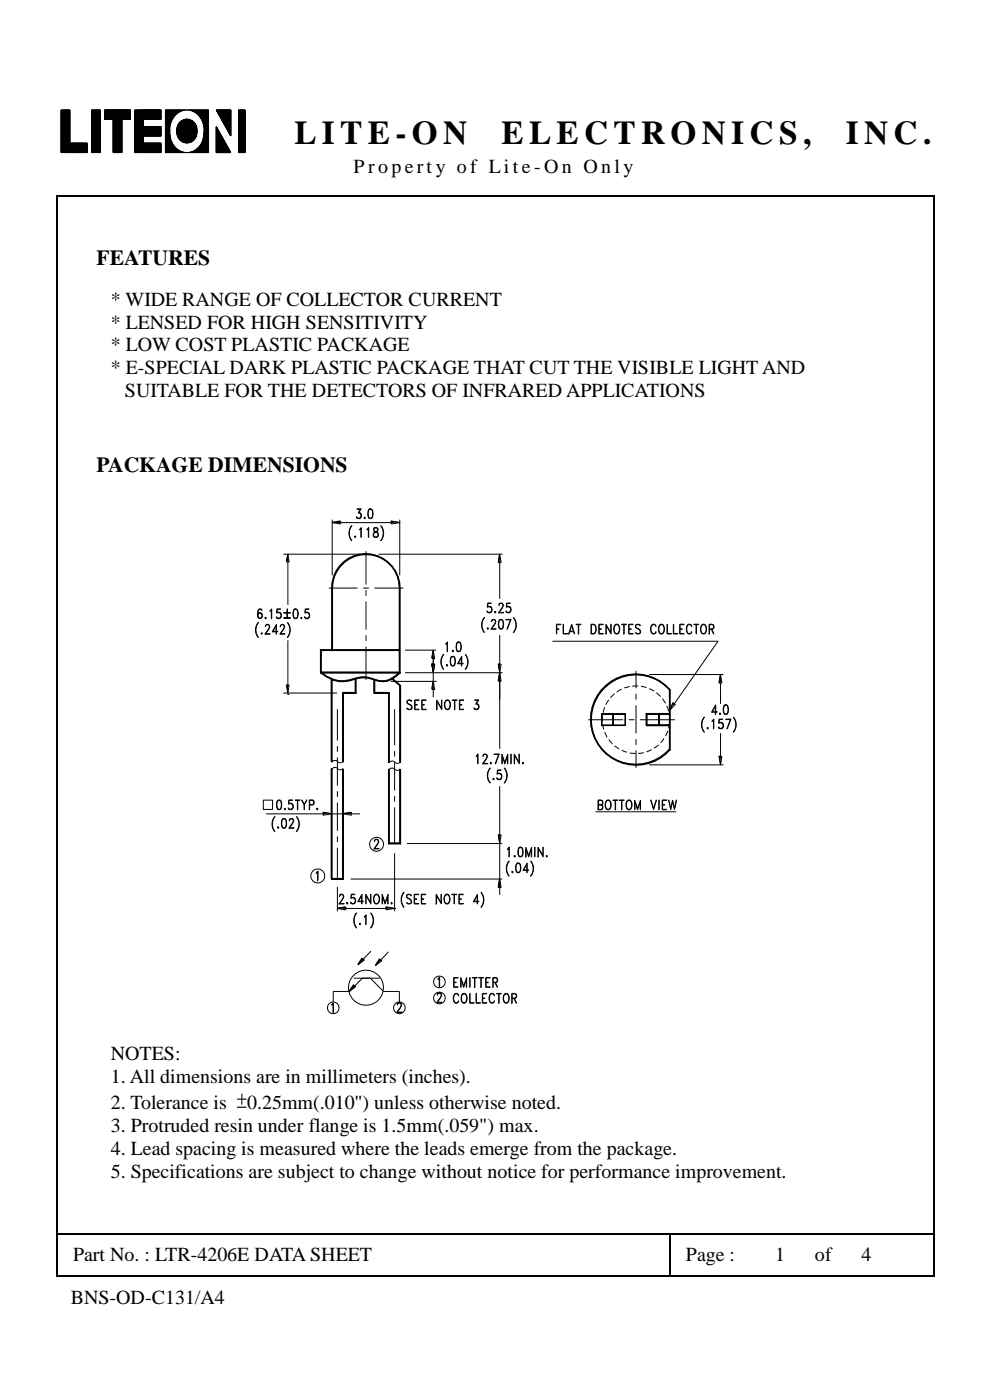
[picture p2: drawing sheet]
<svg xmlns="http://www.w3.org/2000/svg" width="210mm" height="297mm" viewBox="0 0 210 297" stroke-linecap="round" stroke-linejoin="round" font-family="sans-serif">
<defs><g id="words">
<g font-size="7.1">
<text x="62.4" y="30.6">LITE-ON</text>
<text x="106.4" y="30.6">ELECTRONICS,</text>
<text x="179.4" y="30.6">INC.</text>
</g>
<g font-size="4.6">
<text x="20.5" y="56.1">FEATURES</text>
<text x="20.5" y="100.2">PACKAGE DIMENSIONS</text>
</g>
<g font-size="4.2">
<text x="75" y="36.8">P ropert y of Li t e -On Onl y</text>
<text x="23.5" y="64.9">* WIDE RANGE OF COLLECTOR CURRENT</text>
<text x="23.5" y="69.7">* LENSED FOR HIGH SENSITIVITY</text>
<text x="23.5" y="74.6">* LOW COST PLASTIC PACKAGE</text>
<text x="23.5" y="79.4">* E-SPECIAL DARK PLASTIC PACKAGE THAT CUT THE VISIBLE LIGHT AND</text>
<text x="26.5" y="84.3">SUITABLE FOR THE DETECTORS OF INFRARED APPLICATIONS</text>
<text x="23.5" y="225">NOTES:</text>
<text x="23.5" y="229.9">1. All dimensions are in millimeters (inches).</text>
<text x="23.5" y="235.2">2. Tolerance is ±0.25mm(.010&quot;) unless otherwise noted.</text>
<text x="23.5" y="240.2">3. Protruded resin under flange is 1.5mm(.059&quot;) max.</text>
<text x="23.5" y="245.1">4. Lead spacing is measured where the leads emerge from the package.</text>
<text x="23.5" y="250">5. Specifications are subject to change without notice for performance improvement.</text>
<text x="15.5" y="267.5">Part No. : LTR-4206E DATA SHEET</text>
<text x="145.5" y="267.5">Page :</text>
<text x="164.4" y="267.5">1</text>
<text x="172.9" y="267.5">of</text>
<text x="182.8" y="267.5">4</text>
<text x="15" y="276.6">BNS-OD-C131/A4</text>
</g>
</g></defs>
<g fill="#fff" stroke="#fff" stroke-width=".21">
<path d="M12.5 23h40.2v10.2h-40.2z" fill-rule="evenodd"/>
<path d="M50.7 106.9h108.6v108.6h-108.6z" fill-rule="evenodd"/>
</g>
<g fill="none" stroke="#000" stroke-width=".21">
<path d="M13 23.3v9.1M13.1 23.3v9.1M13.2 23.3v9.1M13.3 23.3v9.1M13.4 23.3v9.1M13.5 23.3v9.1M13.6 23.3v9.1M13.7 23.3v9.1M13.8 23.3v9.1M13.9 23.3v9.1M14 23.3v9.1M14.1 23.3v9.1"/>
<path d="M14.2 23.3v9.1M14.3 23.3v9.1M14.4 23.3v9.1M14.5 23.3v9.1M14.6 23.3v9.1M14.7 23.3v9.1M14.7 30.4h3.8v2h-5.5v-9.1h1.8v9.1M14.7 30.4h3.8M14.7 30.5h3.8M14.7 30.6h3.8M14.7 30.7h3.8M14.7 30.8h3.8"/>
<path d="M14.7 30.9h3.8M14.7 31h3.8M14.7 31.1h3.8M14.7 31.2h3.8M14.7 31.3h3.8M14.7 31.4h3.8M14.7 31.5h3.8M14.7 31.6h3.8M14.7 31.7h3.8M14.7 31.8h3.8M14.7 31.9h3.8M14.7 32h3.8"/>
<path d="M14.7 32.1h3.8M14.7 32.2h3.8M14.7 32.3h3.8M19.4 23.3h1.9v9.1h-1.9zM19.5 23.3v9.1M19.6 23.3v9.1M19.7 23.3v9.1M19.8 23.3v9.1M19.9 23.3v9.1M20 23.3v9.1M20.1 23.3v9.1M20.2 23.3v9.1"/>
<path d="M20.3 23.3v9.1M20.4 23.3v9.1M20.5 23.3v9.1M20.6 23.3v9.1M20.7 23.3v9.1M20.8 23.3v9.1M20.9 23.3v9.1M21 23.3v9.1M21.1 23.3v9.1M21.2 23.3v9.1M22.2 23.3h5.5v2h-5.5zM22.2 23.4h5.5"/>
<path d="M22.2 23.5h5.5M22.2 23.6h5.5M22.2 23.7h5.5M22.2 23.8h5.5M22.2 23.9h5.5M22.2 24h5.5M22.2 24.1h5.5M22.2 24.2h5.5M22.2 24.3h5.5M22.2 24.4h5.5M22.2 24.5h5.5M22.2 24.6h5.5"/>
<path d="M22.2 24.7h5.5M22.2 24.8h5.5M22.2 24.9h5.5M22.2 25h5.5M22.2 25.1h5.5M22.2 25.2h5.5M22.2 25.3h5.5M24 25.1v7.3h1.9l-.1-7.3M24.1 25.1v7.3M24.2 25.1v7.3M24.3 25.1v7.3M24.4 25.1v7.3"/>
<path d="M24.5 25.1v7.3M24.6 25.1v7.3M24.7 25.1v7.3M24.8 25.1v7.3M24.9 25.1v7.3M25 25.1v7.3M25.1 25.1v7.3M25.2 25.1v7.3M25.3 25.1v7.3M25.4 25.1v7.3M25.5 25.1v7.3M25.6 25.1v7.3"/>
<path d="M25.7 25.1v7.3M25.8 25.1v7.3M28.6 23.3v9.1M28.7 23.3v9.1M28.8 23.3v9.1M28.9 23.3v9.1M29 23.3v9.1M29.1 23.3v9.1M29.2 23.3v9.1M29.3 23.3v9.1M29.4 23.3v9.1M29.5 23.3v9.1"/>
<path d="M29.6 23.3v9.1M29.7 23.3v9.1M29.8 23.3v9.1M29.9 23.3v9.1M30 23.3v9.1M30.1 23.3v9.1M30.2 23.3v9.1M30.3 23.3v9.1M30.3 25.3h3.9v-2h-5.6v9.1h5.6v-2h-3.9M30.3 30.4h3.9M30.3 30.5h3.9M30.3 30.6h3.9"/>
<path d="M30.3 30.7h3.9M30.3 30.8h3.9M30.3 30.9h3.9M30.3 31h3.9M30.3 31.1h3.9M30.3 31.2h3.9M30.3 31.3h3.9M30.3 31.4h3.9M30.3 31.5h3.9M30.3 31.6h3.9M30.3 31.7h3.9M30.3 31.8h3.9"/>
<path d="M30.3 31.9h3.9M30.3 32h3.9M30.3 32.1h3.9M30.3 32.2h3.9M30.3 32.3h3.9M30.3 23.4h3.9M30.3 23.5h3.9M30.3 23.6h3.9M30.3 23.7h3.9M30.3 23.8h3.9M30.3 23.9h3.9M30.3 24h3.9"/>
<path d="M30.3 24.1h3.9M30.3 24.2h3.9M30.3 24.3h3.9M30.3 24.4h3.9M30.3 24.5h3.9M30.3 24.6h3.9M30.3 24.7h3.9M30.3 24.8h3.9M30.3 24.9h3.9M30.3 25h3.9M30.3 25.1h3.9M30.3 25.2h3.9"/>
<path d="M30.3 25.3h3.9M30.3 26.8h3.9v2.1l-3.9-.1M30.3 26.9h3.9M30.3 27h3.9M30.3 27.1h3.9M30.3 27.2h3.9M30.3 27.3h3.9M30.3 27.4h3.9M30.3 27.5h3.9M30.3 27.6h3.9M30.3 27.7h3.9M30.3 27.8h3.9"/>
<path d="M30.3 27.9h3.9M30.3 28h3.9M30.3 28.1h3.9M30.3 28.2h3.9M30.3 28.3h3.9M30.3 28.4h3.9M30.3 28.5h3.9M30.3 28.6h3.9M30.3 28.7h3.9M30.3 28.8h3.9M30.4 23.3v9.1M35.1 23.4l9.1-.1v9.1h-9.1z"/>
<path d="M35.1 30.3h1.4l-1.4 .1M35.1 30.4h1.5M35.1 30.5h1.5M35.1 30.5l1.6 .1M35.1 30.6h1.6M35.1 30.6l1.6 .1M35.1 30.7h1.7M35.1 30.7l1.7 .1M35.1 30.8h1.7M35.1 30.9h1.7M35.1 30.9h1.8M35.1 30.9l1.8 .1"/>
<path d="M35.1 31h1.9M35.1 31.1h2M35.1 31.2h2M35.1 31.2h2.1M35.1 31.3h2.1M35.1 31.3h2.2M35.1 31.4h2.2M35.1 31.4l2.3 .1M35.1 31.5h2.3M35.1 31.5l2.4 .1M35.1 31.6h2.5M35.1 31.7h2.5"/>
<path d="M35.1 31.7h2.6M35.1 31.8h2.7M35.1 31.8h2.8M35.1 31.9h2.9M35.1 31.9l2.9 .1M35.1 32h3.1M35.1 32.1h3.2M35.1 32.1l3.4 .1M35.1 32.2h3.5M35.1 32.2l3.7 .1M35.1 32.3h3.9M35.1 32.3h4"/>
<path d="M35.1 23.4h4M35.1 23.5h3.4M35.1 23.7h3M35.1 23.9h2.8M35.1 24h2.6M35.1 24.2h2.3M35.1 24.4h2.2M35.1 24.6h1.9M35.1 24.8h1.8M35.1 24.9h1.7M35.1 25.1h1.6M35.1 25.3h1.5"/>
<path d="M35.1 25.3h1.4M35.1 26.8h1M35.1 26.9h1M35.1 27h.9M35.1 27.1h.9M35.1 27.2h.9M35.1 27.2h.9v.2h-.9M35.1 27.3h.9M35.1 27.4h.9M35.1 27.5h.9M35.1 27.6h.9M35.1 27.7h.9"/>
<path d="M35.1 27.8h.9M35.1 27.8h.9l-.9 .1M35.1 28h.9M35.1 28l.9 .1M35.1 28.1h.9l-.9 .1M35.1 28.1h.9M35.1 28.3h.9M35.1 28.4h1M35.1 28.4h1l-1 .1M35.1 28.5h1M35.1 28.6h1M35.1 28.6h1v.2l-1-.1"/>
<path d="M35.1 28.7h1M35.1 28.8h1M35.1 28.9h1v.2M35.1 28.9l1 .1M35.1 29h1M35.1 29.1h1.1M35.1 29.2h1.1M35.1 29.3h1.1M35.1 29.4h1.1h-1.1M35.1 29.5h1.1M35.1 29.5l1.1 .1h-1.1M35.1 30h1.3"/>
<path d="M35.1 29.7h1.2h-1.2M35.1 30.1l1.4 .1h-1.4M35.1 30l1.3 .1M35.1 30.2h1.4M35.1 30.3h1.4M35.1 29.8h1.2M35.1 26.7h1h-1M35.1 26.6h1M35.1 26.5h1M35.1 26.3h1.1l-1.1 .1M35.1 26.2h1.1M35.1 26l1.1 .1h-1.1"/>
<path d="M35.1 26h1.2M35.1 25.4h1.4M35.1 25.5h1.4M35.1 25.6h1.3M35.1 29.6l1.2 .1M35.1 29.9h1.2M35.1 25.9h1.2M35.1 25.8h1.2M35.1 25.7h1.3M36 27.5v.8M36 27.5v.2h-.9M36 28h.1"/>
<path d="M36 27v.5M36 28.3l.1 .8M36 27v.1h-.9M36 28.3h.1M36.1 26.9l-1 .1M36.1 26.8h.1M36.1 26.8h-1M36.1 29.1l.2 .7M36.1 26.5h-1M36.1 26.5h.1M36.2 29.1h.1M36.2 26.3l-1.1 .1"/>
<path d="M36.2 29.3h.1M36.2 26.2l-1.1 .1M36.2 26.2h.1M36.3 29.8l.3 .7M36.3 25.9l-.3 1.1M36.3 25.9l-1.2 .1M36.4 25.8h-1.3M36.4 25.7h-1.3M36.5 25.6h-1.4M36.5 25.4l-1.4 .1M36.5 25.3v.1M36.6 25.3h-1.5"/>
<path d="M36.6 30.5h.1M36.6 30.5l.5 .6M36.6 25.2l-.3 .7M36.6 25.2h-1.5M36.7 30.6h.1M36.7 25l-1.6 .1M36.8 25h-1.7M36.8 24.9h-1.7M36.9 24.8h-1.8M37 24.7h-1.9M37.1 31.1l.3 .4M37.1 24.6h-2"/>
<path d="M37.1 24.5h-2M37.2 24.4l-2.1 .1M37.3 24.4h-2.2M37.4 24.3h-2.3M37.4 24.2l-2.3 .1M37.4 31.5l.9 .6 .9 .3 1.4-.2M37.4 24.2l-.8 1M37.5 27.4h2M37.5 27.5h2M37.5 27.6h2.2M37.5 27.7h4.3M37.5 27.8h4.3"/>
<path d="M37.5 27.9h4.3M37.5 28h2h-.1M37.5 28.1h2M37.5 28.2h.1M37.5 24.1l-2.4 .1M37.5 27.4h1.9M37.5 28.3h1.9M37.5 28.4h1.8v1.9M37.5 28.2v.2h1.7M37.5 27.1h1.7M37.5 27.1l1.7 .1M37.5 27.2v.4h4.3"/>
<path d="M37.5 28.4v-.5h4.3v.5M37.5 28.5h1.7v1.8M37.5 28.5h1.6v1.8M37.5 28.4l.1 .2h1.5v1.6h-.2M37.5 28.4l.2 .5M37.5 27.1h.1M37.5 27.2l1.9 .4M37.5 27.2l2.2 .4M37.6 27h1.5M37.6 27h.1M37.6 27.1h-.1M37.6 26.9h1.4"/>
<path d="M37.6 26.9l1.4 .1M37.6 28.6v.1M37.6 28.7h.1M37.6 28.8l1.3-.1v1.5M37.6 28.7v.1M37.6 24.1h-2.5M37.6 26.8h.1M37.6 26.8h1.3M37.7 28.9l.2 .4M37.7 26.7h.1M37.7 26.7h1.1M37.7 26.7l2 .9"/>
<path d="M37.7 26.7l-.2 .5M37.7 28.9v.1M37.7 24h-2.6M37.7 29.1h.9M37.7 29.1h.1M37.7 26.8l.8 .3M37.8 26.5h.1M37.8 23.9l-.4 .3M37.8 23.9h-2.7M37.9 29.3h.1M37.9 29.3h.5v.6M37.9 29.3l.2 .3"/>
<path d="M37.9 26.3h.1M37.9 26.3h.5M37.9 26.3l1.8 1.3M37.9 26.3l-.2 .4M37.9 29.3v.1M37.9 29.4h.5M37.9 29.4h.4M37.9 26.4h.1M38 29.2h-.1M38 29.4v.1M38 26.2h.3M38 26.4l.3 .2"/>
<path d="M38 23.8h-2.9M38 29.5h.3v.3M38 29.5h.1M38 26.4h.1M38 29.5l.2 .1M38 26.1h.2M38 26.1h.1M38.1 26.5h.1M38.1 23.8h-3M38.1 29.1h.1M38.1 29.6l.4 .3M38.1 26l1.6 1.6"/>
<path d="M38.1 26l-.2 .3M38.1 28.7h.1M38.1 26.5l.2 .1M38.2 25.9v.1M38.2 26l1 1.1M38.2 26h-.2M38.2 25.9v.2M38.2 26v.1M38.2 29.6h.1M38.2 29.6v.1M38.2 29v.1M38.2 29.5h-.2"/>
<path d="M38.2 29.5v.2M38.2 28.6h.1M38.2 29.8h.1M38.2 25.9v.2l-.3 .2M38.2 29.5v.3M38.2 25.9h.1M38.3 23.7l-.5 .2M38.3 23.7h-3.2M38.3 26.1v.1M38.3 29l-.4 .3M38.3 25.8v.4M38.3 25.8h.1"/>
<path d="M38.3 26.6l.2 .2M38.3 28.6l-.6 .3M38.3 29.8l.1 .1M38.3 26.7h.1M38.4 28.6h-.1M38.4 29.4h-.1M38.4 25.8v.4h-.5M38.4 29.4v.5M38.4 29.9h.1M38.4 25.7v.6M38.4 25.7v.1M38.4 26.7l.1 .1"/>
<path d="M38.5 23.6h-3.4M38.5 29.3h-.6M38.5 25.7v.7h-.7h.7M38.5 29.3v.6M38.5 29.9l.3 .3M38.5 25.7l.3 .5M38.5 25.7l1.2 1.9M38.5 25.7l-.4 .3M38.5 29.3h.1M38.5 27.1h.1M38.5 26.8l.1 .1M38.5 26.4v-.8l.1 .9h-.8"/>
<path d="M38.5 29.8v.1M38.5 27.1l.9 .4M38.5 29.2h.1M38.5 26.8h.1M38.6 28.8h-.1M38.6 29.1h-.8l.7 .1 .1 .8M38.6 29.2v.8M38.6 29.2h-.1M38.6 30v.1M38.6 29.1v.9M38.6 28.4l-.2 .2M38.6 28.7h.1"/>
<path d="M38.6 29.1h.1M38.6 29.6l-.1 .3M38.6 26.9h.1M38.7 25.6l-.1 .9h-.9M38.7 30.1h.1M38.7 26l.1 .2M38.7 28.4h-.1M38.7 28.7l-.5 .3M38.7 29.6h.1M38.7 29v1.1M38.7 26.9l.1 .1M38.7 23.5l1-.2 .9 .2"/>
<path d="M38.7 23.5l-.4 .2M38.7 26.9l.6 .5M38.7 23.5h-3.6M38.7 25.5v1.1h-1M38.8 28.6l-.1 .1M38.8 28.9l-1.1 .1M38.8 25.5l-.1 1.1-1 .1h1.1M38.8 27.2h.1M38.8 28.6h.1M38.8 28.9v1.2l-.1-1.1h-1h1M38.8 26.7h.1M38.8 28.9h-1.1"/>
<path d="M38.8 28.4h.1M38.8 28.9h.1M38.8 25.5v1.2M38.8 30.2h.1M38.8 29.4h.1M38.8 26.2l.3 .4M38.8 28.9v1.3M38.8 30.2l.4 .1M38.8 26.3h.1M38.8 27l.1 .1M38.8 25.5h.1M38.8 25.5l.9 2.1"/>
<path d="M38.8 25.5l-.3 .2M38.8 29.3h.1M38.9 28.8h-1.3M38.9 25.6l.7 1.8M38.9 26.3v.1M38.9 25.4v1.4M38.9 28.8v1.4M38.9 29.2v.1M38.9 30.2h.1M38.9 25.4v.1M38.9 28.3h.1M38.9 25.4v1.5"/>
<path d="M38.9 29.2l-.4 .6M38.9 25.4h.1M38.9 23.4l-3.8 .1M38.9 26.9l-1.3-.1v.1M38.9 29.2h.1M39 28.5l-.2 .1M39 28.7v1.5M39 25.4v1.5M39 25.4h.1M39 26.9h.1M39 28.5h.1M39 29.1h.1"/>
<path d="M39 28.7h-1.4M39 26.6l.2 .3M39 28.4v.1M39 25.4l.1 1.6M39.1 28.4h-.1M39.1 25.4h.1M39.1 28.9l-.1 .1M39.1 30.3h.1M39.1 28.6h-1.5M39.1 28.6h.1M39.1 28.6v1.7M39.1 27.2h.1"/>
<path d="M39.1 26.7l.1 .1M39.1 25.4v1.7l-1.5-.1M39.1 28.4h.1M39.1 25.4v1.7M39.2 28.3l-.1 .1M39.2 30.3h.1M39.2 27.3h.1M39.2 25.3l-.1 .1M39.2 28.3h.1M39.2 28.7v.1M39.2 26.9l.1 .2M39.2 27.1v.1"/>
<path d="M39.2 25.3v1.9M39.2 30.3h.5M39.2 25.3l.5 2.3M39.2 25.3l-.4 .2M39.2 27.2h.1M39.2 28.4h.1M39.2 28.7h.1M39.2 27.2l.3 .2M39.2 27.3l.2 .1M39.2 25.4l.4 2M39.3 27.2h-1.8v.9M39.3 27l.2 .4"/>
<path d="M39.3 25.3v2l-1.8-.1M39.3 28l-1.6 .4M39.3 28.6h.1M39.3 25.3l.1 2h-1.9M39.3 28.3h-1.8M39.3 28.2h.1M39.3 27.4l.1 .1M39.4 28.5h-.1M39.4 27.1v.1M39.4 28.3v2M39.4 25.3h-.2l.1 1.9M39.4 28.1l-.2 .2"/>
<path d="M39.4 28.2v.1M39.4 25.3v2.1M39.4 27.2h.1M39.4 27.4h.1M39.4 28.2h-1.9M39.4 28.2h.1M39.4 28.2v2.1M39.4 25.3l.1 2.1M39.4 27.3l.1 .1M39.4 25.3h.1M39.5 25.3h.1l.1 2.3M39.5 27.5h-2"/>
<path d="M39.5 28.1h-2M39.5 28.1l-2 .1M39.5 28l-.8 .4M39.5 28.1h-.1M39.5 28.2v2.1M39.5 28.1l-.1 .1M39.5 25.3v2.2M39.5 27.5h.1M39.5 28.2l-.6 1M39.5 28.1v2.2M39.5 25.3l.1 2.2M39.5 28.1l.1 2.2"/>
<path d="M39.6 28.2l-.8 1.9M39.6 28.4l-.4 1.9M39.6 28.2v-.1v2.2M39.7 28h2.1M39.7 25.3v5M39.7 28l-2 .9M39.7 28l-2.2 .4M39.7 28l-1.6 1.6M39.7 28l-1.8 1.3M39.7 28l-1.2 1.9M39.7 28l-.9 2.2M39.7 28l-.5 2.3"/>
<path d="M39.7 28l.4 2.3M39.7 28v.1M39.7 28l.8 2.2M39.7 28l1.1 1.9M39.7 28l1.5 1.6M39.7 28l1.7 1.3M39.7 28l2 .9M39.7 28l2.1 .4M39.7 25.3h.1M39.7 25.3h.4M39.7 25.3h-.5M39.7 27.1v.1"/>
<path d="M39.8 28.6l-.1-.4 .7 1.9M39.8 28.1v2.2M39.8 28.2h.1M39.8 25.3v2.2h2M39.8 28.8l.3 1.5M39.8 28.1h.1M39.8 25.3h-.1v2.2M39.8 28h2M39.8 25.3v2.1h2M39.8 25.3h.1M39.9 27.5h1.9M39.9 28.2h1.9"/>
<path d="M39.9 27.3l-.1 .1M39.9 28.2v2.1M39.9 28.1l.3 .3M39.9 28.1l1 .5M39.9 25.3h.1M39.9 27.6h-.1h2M39.9 28.4l.2 .4M39.9 28.2l.2 .3M39.9 28.1v.1M39.9 28l1.9 .4M39.9 27.3h1.9M39.9 25.3v2.1h1.9"/>
<path d="M39.9 27.2h.1M39.9 28.4l-.2-.3v2.2M39.9 27.4h.1M40 28.3h1.8M40 25.3l-.1 2M40 28.5h.1M40 27.1l-.1 .1M40 27.3h1.8M40 28.3v2M40 28.4h1.8M40 25.3v2M40 25.7l-.2 1.2"/>
<path d="M40 27.2h1.8M40 27.2h.1M40 27v.1M40 28.4v1.9h-.7v-1.9M40 27l-.1 .3M40 25.3v1.9M40 28.6l.1 .1M40 25.5v.1M40.1 27.2h1.7M40.1 30.3h-.4M40.1 25.3l-.4 2.3M40.1 25.3l.4 .2"/>
<path d="M40.1 28.5h1.6M40.1 30.3h.1M40.1 28.5v1.8M40.1 28.3l.1 .1M40.1 27.1h1.6M40.1 26.9h.1M40.1 28.5h.1M40.1 27.5h-.1M40.1 27.3l-.3 .2M40.1 25.4v1.7M40.1 28.8h.1M40.2 32.3h4"/>
<path d="M40.2 25.4v1.6h1.5v.1M40.2 27.1h1.5M40.2 27.2l-.2 .2M40.2 25.4l-.1 1.7M40.2 30.3h-.1M40.2 28.5l.1 .2v1.5M40.2 28.8v.1M40.2 26.8h-.1M40.2 30.3h.1M40.2 23.4h4M40.2 25.4h.1M40.2 28.9l.1 .1"/>
<path d="M40.2 28.4l.6 .4M40.3 27h1.4M40.3 25.4l-.1 1.6M40.3 29v.1M40.3 27.3l-.1 .1M40.3 25.4h.1M40.3 28.7h1.4v.1h-1.3M40.3 29l.2 .3M40.3 28.4v.1M40.3 26.6l-.1 .1M40.3 32.3h3.9M40.3 25.4v1.5h1.4"/>
<path d="M40.3 23.4h3.9M40.3 26.9h1.4M40.3 28.5h.1M40.4 25.4l-.1 1.5M40.4 27.1h-.1M40.4 26.5h-.1M40.4 25.4v1.4M40.4 28.8h.1M40.4 25.4v.1M40.4 27.1l-.2 .1M40.4 30.2h.1M40.4 26.8h1.3"/>
<path d="M40.4 26.4h.1M40.5 25.5l-.7 1.8M40.5 30.1v.1M40.5 29.3h.1M40.5 26.7h.1M40.5 30.2l-.4 .1M40.5 29.3v.2M40.5 25.5v1.2M40.5 27h-.1M40.5 25.5l.3 .2M40.5 25.5l-.8 2.1M40.5 28.9v1.2"/>
<path d="M40.5 28.6h.1M40.5 28.9h1.1M40.5 26.2h.1M40.5 25.5v1.1l1.1 .1h-1.1zM40.5 32.3h3.7M40.5 29.5l.3 .3M40.5 29v1.1h.2M40.5 27h.1M40.6 23.5l.4 .2M40.6 23.5h3.6M40.6 26.9l-.2 .2M40.6 26.1l-.1 .1"/>
<path d="M40.6 29.5h.1M40.6 26.1l-.6 .9M40.6 26.6h1M40.6 29.6h.1M40.6 28.7h.1M40.6 25.6v1M40.6 26.5l1 .1M40.6 26.9h.1M40.6 26h.1M40.7 29.1h.8M40.7 29.1l.3 .4h.3M40.7 29.1v1"/>
<path d="M40.7 28.7l.1 .2M40.7 25.6v.9h.8M40.7 25.9l-.1 .2M40.7 29.7v.1M40.7 32.2h3.5M40.7 26.4h.8v.1M40.7 25.9v.1M40.8 23.5h3.4M40.8 29.2l-.1 .8M40.8 28.5h.1M40.8 27.1l-.9 .4M40.8 26.8h-.1"/>
<path d="M40.8 29.8v.1M40.8 32.2h3.4M40.8 27.1h.1M40.8 23.6h3.4M40.8 25.7l-.1 .2M40.8 29.9h.1M40.8 29.9l-.3 .3M40.8 25.7v.6M40.8 28.9l.4 .2M40.8 26.3h.6M40.8 25.7l.4 .3M40.8 25.7l-1.1 1.9"/>
<path d="M40.9 25.7v.6M40.9 26.7h-.1M40.9 25.7l.1 .1M40.9 26.7l-.3 .2M40.9 25.7v.5M40.9 28.6h.1M40.9 27v.1M41 32.1h3.2M41 29.4h.4h-.5v.5M41 28.6l.5 .2M41 28.9v.1M41 26.2h.4"/>
<path d="M41 25.8v.4M41 29.4v.4M41 26.6v.1M41 25.8h.1M41 23.7l.5 .2M41 23.7h3.2M41 29h.1M41.1 26.6h-.1M41.1 32h3.1M41.1 25.9v.2M41.1 26.1h.1M41.1 25.9l-.1 .2 .2-.1"/>
<path d="M41.1 29v.1M41.1 26.5v.1M41.1 29.7h.1M41.1 23.7h3.1M41.2 26l-1.5 1.6M41.2 29.6l-.4 .3M41.2 29.1h.1M41.2 26l.2 .3M41.2 26.9h-.1M41.2 26h-.1M41.2 23.8h3M41.2 29.6l-.1-.1v.3"/>
<path d="M41.2 29.6h.1M41.2 32h3M41.2 29.1l.1 .1M41.3 29.5h-.3v.3M41.3 29.5h-.1M41.3 29.2l.1 .1M41.3 26.1l-.3 .1M41.3 23.8h2.9M41.3 26.4h.1M41.3 26.2l-.4 .1M41.4 31.9h2.8M41.4 23.9h2.8"/>
<path d="M41.4 26.3l-.5 .4M41.4 29.3h-.5v.6l.1-.1M41.4 29.3h.1M41.4 31.8h2.8M41.4 29.3h-.6v.6M41.4 29.3l-.2 .3M41.4 26.3l.3 .4M41.4 26.3l-1.7 1.3M41.5 31.8l-.9 .4M41.5 23.9l.4 .3M41.5 26.4h-.7l-.1-.8v.9M41.5 29.2h-.7"/>
<path d="M41.5 29.1h-.8v.9M41.5 31.8h2.7M41.5 24h2.7M41.6 29h-1v1.1M41.6 31.7h2.6M41.6 29l-.1 .1M41.6 28.9h.1M41.6 26.7l-.8 .4M41.6 29h.1M41.6 24h2.6M41.6 27.2l-1.4 .3M41.7 31.7h2.5"/>
<path d="M41.7 28.8h-1.3l.1 1.4M41.7 28.9h-1.2l.1 .1h1M41.7 28.9l-.3 .4M41.7 26.7l-2 .9M41.7 26.7l.1 .5M41.7 26.7h-1.2M41.7 24.1h2.5M41.7 28.7h-1.4v1.5M41.7 26.8v.1M41.7 26.9h.1M41.7 28.6h-1.5v1.7l.2-.1v-1.4M41.7 26.9v.1"/>
<path d="M41.7 31.6h2.5M41.7 28.6h-1.5v1.7M41.7 28.6h.1M41.7 28.5h.1M41.8 31.6h2.4M41.8 24.1h2.4M41.8 27.2v.9h-2M41.8 28.3h-1.9v2M41.8 28.4l-.1 .5M41.8 28.2v.2M41.8 27.2v.4M41.8 27.2l-2.1 .4"/>
<path d="M41.8 28.1h-2M41.8 28.2h.1M41.8 31.5h2.4M41.8 24.2h2.4M41.9 31.5l-.4 .3M41.9 24.2l.3 .4M41.9 24.2h2.3M41.9 31.5h2.3M42 24.3h2.2M42 31.4h2.2M42 24.4h2.2M42 31.3h2.2"/>
<path d="M42.1 31.3h2.1M42.1 24.4h2.1M42.1 31.2h2.1M42.2 24.5h2M42.2 31.2h2M42.2 31.1l-.3 .4M42.2 24.6l.5 .6M42.2 24.6h2M42.2 31.1h2M42.3 31.1h1.9M42.3 24.6h1.9M42.3 24.7h1.9"/>
<path d="M42.3 31h1.9M42.4 24.8h1.8M42.4 30.9h1.8M42.4 24.9h1.8M42.5 30.8h1.7M42.5 24.9h1.7M42.5 25h1.7M42.6 30.7h1.6M42.6 30.6h1.6M42.6 25h1.6M42.6 25.1h1.6M42.7 30.5l-.5 .6"/>
<path d="M42.7 25.2l.3 .7M42.7 25.2h1.5M42.7 25.3h1.5M42.7 30.4h1.5M42.8 30.3h1.4M42.8 30.2h1.4M42.8 25.5h1.4M42.9 30h1.3M42.9 25.6l1.3 .1M42.9 25.7h1.3M42.9 25.8h1.3M42.9 29.9h1.3"/>
<path d="M42.9 25.8h.1M43 29.9h1.2M43 25.9h1.2M43 25.8h1.2M43 29.8h1.2M43 25.9v.1h1.2M43 29.8l-.3 .7M43 25.9l.1 .5M43 29.7h1.2M43 26h1.2M43.1 26.1h1.1M43.1 29.4h1.1"/>
<path d="M43.1 29.5h1.1M43.1 26.2h1.1M43.1 29.4h.1M43.1 29.3h1.1M43.1 26.2v.1M43.1 29.2h1.1M43.1 26.3h1.1M43.1 26.3v.1M43.1 29.2h.1M43.1 29.1l-.1 .7M43.1 26.4l.1 .6M43.1 29.1h1.1"/>
<path d="M43.1 26.4h1.1M43.1 29.1h.1M43.2 28.9h1M43.2 26.6h1M43.2 26.5h1M43.2 28.8h1M43.2 26.8h1M43.2 28.6h1M43.2 26.7h1M43.2 28.3l-.1 .8M43.2 27l.1 .5M43.2 26.9h1"/>
<path d="M43.2 27h1M43.2 28.3h1M43.2 28.4h1M43.2 28.5h1M43.2 28.3v.2h1M43.3 27.1h.9M43.3 27.2h.9M43.3 28h.9M43.3 28.1h.9M43.3 27.5l-.1 .8M43.3 27.4h.9M43.3 27.5h.9"/>
<path d="M43.3 27.6h.9M43.3 27.7h.9M44.2 30.5h-1.5M44.2 27.1h-.9v.2h.9M44.2 27.4h-.9v.2h.9M44.2 27.7h-.9l.9 .1M44.2 27.9h-.9h.9M44.2 28h-.9v.2h.9M44.2 28.6l-1 .1h1M44.2 28.7l-1 .1h1M44.2 28.9h-1l1 .1M44.2 29.3h-1.1l1.1 .1"/>
<path d="M44.2 29.5h-1.1l1.1 .1M44.2 29.6l-1.2 .1h1.2M44.2 30.1l-1.4 .1h1.4M44.2 26.8h-1v.2M44.2 26.5h-1v.2h1M44.2 25.4h-1.4h1.4M44.2 25.6h-1.3h1.3M45.9 26.9l3 5.5h-3zM45.9 23.3h3v5.5zM45.9 23.3l.1 .2M45.9 27v5.4M46 23.3v.2"/>
<path d="M46 27.1v5.3M46 23.3v.3M46 23.6h.1M46 27.2l.1 5.2M46.1 23.3v.4M46.1 27.2v5.2M46.1 23.3l.1 .5M46.1 23.8h.1M46.1 27.4h.1M46.2 23.8v.1M46.2 23.3v.7M46.2 27.5v4.9"/>
<path d="M46.2 23.3l.1 .7M46.3 27.6l-.1 4.8M46.3 23.3v.8M46.3 27.6v4.8M46.3 27.7v4.7M46.3 23.3v.9M46.4 27.8v4.6M46.4 23.3v1M46.4 27.8v.1M46.4 23.3l.1 1.1M46.4 27.9v4.5M46.4 24.3l.1 .2"/>
<path d="M46.5 27.9v.1M46.5 23.3l.1 1.2M46.5 28v4.4M46.6 23.3v1.3M46.6 28.1v4.3M46.6 23.3l.1 1.5-.1-1.5M46.6 28.2v4.2M46.7 28.3l-.1 4.1M46.7 28.4l.1 .2v3.8M46.7 23.3v1.5M46.7 28.4v4M46.8 23.3v1.6"/>
<path d="M46.8 28.5v3.9M46.8 23.3l.1 1.8M46.8 25h.1M46.8 28.6h.1M46.9 23.3v1.9M46.9 23.3l.1 2M46.9 28.8v3.6M46.9 28.8v-.1v3.7M47 32.4v-3.5v3.5M47 23.3v2.1M47 25.3v.1M47.1 29v.1"/>
<path d="M47.1 23.3v2.2M47.1 29.1v3.3M47.1 23.3v2.3M47.2 29.2v3.2M47.2 23.3v2.5M47.2 25.7h.1M47.2 29.3h.1M47.2 23.3l.1 2.6M47.3 29.4l-.1 3M47.3 23.3v2.6M47.3 29.5v2.9M47.3 23.3l.1 2.7"/>
<path d="M47.3 29.5h.1M47.4 29.6h.1M47.4 23.3v2.8v-.1M47.4 29.6v2.8M47.4 29.7l.1 2.7M47.5 23.3v2.8M47.5 29.8v2.6M47.5 23.3l.1 3.1M47.5 26.2v.1M47.5 29.8v.1M47.6 23.3v3.1M47.6 30v2.4"/>
<path d="M47.6 23.3l.1 3.2M47.7 23.3v3.3M47.7 30.1v2.3M47.7 30.2h.1M47.7 23.3v3.4v-.1M47.7 30.2v2.2M47.7 30.2l.1 2.2M47.8 23.3v3.4M47.8 30.3v2.1M47.8 23.3v3.5M47.8 26.8h.1M47.8 30.4l.1 2"/>
<path d="M47.9 23.3v3.7M47.9 26.9h.1M47.9 30.5h.1M47.9 27h.1M47.9 23.3l.1 3.8M48 30.6l-.1 1.8M48 23.3l.1 4-.1-4M48 30.7v1.7M48 32.4v-1.7l.1 1.7M48.1 23.3v4M48.1 27.3h.1M48.1 30.9h.1"/>
<path d="M48.1 23.3v4.1M48.1 30.9v1.5M48.2 31v1.4M48.2 23.3v4.2M48.2 27.5h.1M48.2 31.1h.1M48.2 27.5l.1 .1M48.3 23.3v4.4M48.3 31.2v1.2M48.3 23.3l.1 4.5-.1-4.5M48.3 31.3v1.1M48.3 32.4v-1.1l.2 1.1"/>
<path d="M48.4 23.3v4.6M48.4 31.5v.9M48.4 27.9h.1M48.5 23.3v4.7M48.5 31.6v.8M48.5 31.7l.1 .1M48.6 23.3v4.9M48.6 31.7v.7M48.6 28.1v.1M48.6 23.3l.1 5.1M48.6 32.4v-.6l.1 .6M48.7 23.3v5.1"/>
<path d="M48.7 28.4h.1M48.7 23.3v5.2M48.7 32.4v-.4l.1 .4M48.8 23.3v5.3M48.8 32.2v.2M48.9 32.2v.2M48.9 23.3v5.5M48.9 28.7v.1M50.6 23.3h1.4v9.1h-1.4zM50.6 23.3v9.1M50.7 23.3v9.1M50.8 23.3v9.1"/>
<path d="M50.9 23.3v9.1M51 23.3v9.1M51.1 23.3v9.1M51.2 23.3v9.1M51.3 23.3v9.1M51.4 23.3v9.1M51.5 23.3v9.1M51.6 23.3v9.1M51.7 23.3v9.1M51.8 23.3v9.1M51.9 23.3v9.1M60.2 117.6h16.2"/>
<path d="M61.1 119.3v9.1M61.1 117.6l.2 1.7h-.5zM70.5 110.9l1.8-.3v.6zM70.5 110.3v11.8M72.3 110.9h10.7M73 119.2l1-.7 .1 .1-1 .7zM73 119.2l.1 .1-.9 .9-.1-.1zM74 118.5l1.2-.6v.2l-1.1 .5zM74.6 111.5h.1a2.53 2.53 0 0 0 0 3.2 2.36 2.36 0 0 1-.1-3.2zM75.2 117.9l1.2-.3v.2l-1.2 .3zM75.3 113.7l.2 .1-.1 .2-.2-.1zM75.3 113.8l.1 .1z"/>
<path d="M75.7 109.7l.2 .3M76.1 108.8a.61 .61 0 0 1 .6 .9 .61 .61 0 0 1-1.1 0h.1a.49 .49 0 0 0 .8 .1l.1-.2M76.3 108.9a.64 .64 0 0 1 0 1.1M76.4 117.6l1.2-.1v.2l-1.2 .1zM76.5 108.1l-.8-.1h.9l-.5 .9M76.5 108l-.5 .9 .5 .1 .1 .3M76.6 111.9v2.1v-1.9l-.4 .2zM77.3 109.7l.2 .1-.1 .2h-.2zM77.3 109.8l.1 .2zM77.6 117.5l1.3 .1v.2l-1.3-.1zM77.6 117v7M77.8 112.3l.4-.4v2.1l-.1-1.9z"/>
<path d="M78.3 108.1l.4-.1a1.37 1.37 0 0 1 0 2h-.2a1.55 1.55 0 0 1-.2-1.9zM78.3 109.8l.2 .2 .4-.2M78.3 108.2h.6M78.3 108.1a1.9 1.9 0 0 0 .1 1.9M78.8 108.1l.3 .8-.3 1.1M78.9 117.6l1.2 .3v.2l-1.2-.3zM79.2 113.7l.3 .2M79.3 112l-.1 .4 .2 .3a.66 .66 0 0 1 .7 .4 .66 .66 0 0 1-.2 .8h-.3a.66 .66 0 0 1-.3-.8 .66 .66 0 0 1 .7-.4l.1-.1a.43 .43 0 0 0-.2-.7zM79.3 112.1h.8M79.4 112v.6a.75 .75 0 0 1 .8 .5 .75 .75 0 0 1-.3 .9 .66 .66 0 0 1-.8-.6 .66 .66 0 0 1 .8-.7l.2-.3-.1-.4M80.1 117.9l1.2 .6-.1 .1-1.1-.5zM80.2 113.7l-.2 .2"/>
<path d="M80.3 117.6h26.3M80.7 111.5a2.26 2.26 0 0 1 0 3.2 2.53 2.53 0 0 0 0-3.2zM81.3 118.5l1 .7-.1 .1-1-.7zM82.3 119.2l.9 .9-.1 .1-.9-.9zM83 110.6l1.8 .3-1.8 .3zM84.8 110.9h.1M84.8 110.3v11.8M106 117.6l.3 1.8h-.6zM106 119.4v7.7M54.7 130.8l.4 .4 .3-.1 .2-.3M54.7 130.5l.4-.4 .3 .1 .2 .3M54.8 132.1h.1a2.48 2.48 0 0 0 0 3.2 2.27 2.27 0 0 1-.1-3.2z"/>
<path d="M54.9 129.4h.6M55 129.3a2.26 2.26 0 0 0-.2 1.7l.2 .2M55 130.1l-.3 .5M55.3 130.1a.62 .62 0 0 1 0 1.1M55.4 129.3l.2 .2a.44 .44 0 0 0-.7-.2 1.42 1.42 0 0 0 .2 2 .61 .61 0 0 0 .6-.8 .61 .61 0 0 0-.8-.4l-.2 .2M55.5 134.3l.1 .1v.2l-.2-.1zM55.5 134.4l.1 .1zM56.3 134.5h1v.1h-1.1l.9-1.3a.47 .47 0 0 0-.2-.7h-.3l-.3 .4v-.1l.3-.4 .5 .1 .1 .3-.2 .7-.7 1M56.3 131l.2 .1-.1 .2-.2-.1zM56.3 131.1l.1 .1zM57.2 129.6l.4-.4 .1 2.1-.1-1.9zM57.8 134l1.2 .1h-1.2l.8-1.6v2.1v-1.8l-.7 1.3"/>
<path d="M58.7 131l.2 .2M59.3 130a.69 .69 0 0 1 0 1.2M59.4 134.5h1.1v.1h-1.1l.8-1.3a.47 .47 0 0 0-.1-.7h-.4l-.2 .4-.1-.1 .3-.4h.4l.3 .4-.3 .7-.7 1M59.6 130.4a.63 .63 0 0 0-.9-.3v-.9h.8l-.7 .1-.1 .7a.65 .65 0 0 1 1 .6 .65 .65 0 0 1-1 .5v-.2a.51 .51 0 0 0 .8 .2l.1-.3M60.2 131.1l1.4 .1zM60.2 130l1.4 .1zM60.9 129.2l.1 1.7zM60.9 132.1a2.39 2.39 0 0 1 .1 3.2h-.1a2.49 2.49 0 0 0 0-3.2zM61.1 135.9v9.8M62.4 129.3l.4-.1a1.23 1.23 0 0 1 .4 1.7l-.2 .3-.4 .1a1.23 1.23 0 0 1-.4-1.7zM62.4 131.1h.6M62.4 129.4h.6"/>
<path d="M62.5 129.3a1.91 1.91 0 0 0 0 1.9M62.9 129.3l.3 .8-.3 1.1M63.9 131l.1 .1v.2l-.2-.1zM63.9 131.1l.1 .1zM64.7 130.1a.58 .58 0 0 1 .9 .3M64.7 130.1v-.9h.8l-.7 .1-.1 .7a.65 .65 0 0 1 1 .6 .65 .65 0 0 1-1 .5v-.2a.52 .52 0 0 0 .8 .2l.1-.3M64.7 131l.2 .2M65.3 130a.7 .7 0 0 1 0 1.2M67.9 137.8h16.8M68 137.7v5M68 137.9h16.8v.1h-16.6zM68 137.9l.2 .1v4.7l-.2 .1z"/>
<path d="M69.7 124.8h6.2M70.3 124.6v13.2M70.4 124.8h.2v13.2h-.2zM70.5 123.5h.2l-.1 1.3h-.2zM70.8 122.3h.2l-.3 1.2h-.2zM71.4 121.1l.1 .1-.5 1.1h-.2zM72.1 120.1l.1 .1-.7 1-.1-.1zM77 124.8h1.2M77.6 137.2v7.1M77.6 134.8v1.2M77.6 127.6v6M77.6 125.2v1.2"/>
<path d="M79.4 124.8h6.2M83.1 120.2l.1-.1 .7 1-.1 .1zM83.8 121.2l.1-.1 .6 1.2h-.2zM84.3 122.3h.2l.3 1.2h-.2zM84.6 123.5h.2l.1 1.3h-.2zM84.7 124.6v18.1M84.7 124.8h.2v18l-.2-.1zM85.9 138h6.6M91.9 138l.3 1.8h-.6zM91.9 139.1v1.8v-1.1M94.1 138.9h.1a2.49 2.49 0 0 0 0 3.1 2.39 2.39 0 0 1-.1-3.1zM94.9 136.2v2.1v-1.9l-.4 .2z"/>
<path d="M95.7 139.3h.4a1.23 1.23 0 0 1 .4 1.6l-.1 .3-.4 .1a1.23 1.23 0 0 1-.4-1.7zM95.7 139.5l.3-.2 .4 .2M95.8 139.3a1.93 1.93 0 0 0 0 1.9M96 138l.2 .1-.1 .2-.1-.1zM96 138.1l.1 .1zM96.3 139.3l.2 .8-.2 1.1M97 136.3l.4-.1a1.35 1.35 0 0 1 0 2.1h-.2a1.22 1.22 0 0 1-.4-1.7zM97 138.1h.6M97 136.4h.6M97.1 136.3a1.91 1.91 0 0 0 0 1.9M97.6 136.3l.2 1.1-.3 .8M98.7 138.9a2.28 2.28 0 0 1 0 3.1 2.52 2.52 0 0 0 0-3.1z"/>
<path d="M102.7 131h.1a2.51 2.51 0 0 0 0 3.2 2.29 2.29 0 0 1-.1-3.2zM103.4 129.7l.2 .2M103.4 133.2l.2 .1-.1 .2-.1-.1zM103.4 133.3l.1 .1zM104 128.8a.7 .7 0 0 1 0 1.1M104.2 133.4l1.1 .1h-1.2l.9-1.3a.46 .46 0 0 0-.1-.7h-.4l-.2 .4-.1-.1 .3-.4 .5 .1 .2 .3-.3 .7-.7 1M104.3 129.2l-.4-.4-.5 .1v-.9h.8l-.7 .1-.1 .7a.65 .65 0 0 1 1 .6 .65 .65 0 0 1-1 .4v-.2a.5 .5 0 0 0 .8 .2l.1-.3M105 129.7l.2 .1-.1 .2-.2-.1zM105 129.8l.1 .1zM105.8 129.9l1 .1h-1.1l.9-1.2a.48 .48 0 0 0-.2-.7h-.3l-.2 .4-.1-.1 .3-.4 .5 .1 .2 .3-.3 .6-.7 1M106 133.3h.6M106 131.6h.6"/>
<path d="M106 134.7v6.2M106 131.5a1.91 1.91 0 0 0 0 1.9M106.2 131.4a1.21 1.21 0 0 0-.4 1.7l.2 .3 .4 .1a1.37 1.37 0 0 0 0-2.1h-.2M106.5 131.5l.2 .8-.2 1.1M107.4 129.7l.2 .2M107.5 128.8a.65 .65 0 0 1 .9 .6 .65 .65 0 0 1-1 .4v-.2a.49 .49 0 0 0 .8 .2l.1-.3M107.5 128.8l.1-.7 .7-.1h-.8l-.1 .9 .5-.1 .4 .4M108 128.8a.69 .69 0 0 1 0 1.1M108.3 131.4l-.8 2.1 .9-2.1h-1.1l1 .1M108.9 131a2.27 2.27 0 0 1 0 3.2 2.51 2.51 0 0 0 0-3.2zM117.2 136.1h35.1l-9.2 13.2M118 132.4h1l-.9 .1v2z"/>
<path d="M118.1 133.4l.5 .1h-.5M119.5 132.4v2l.9 .1h-.9zM120.8 134h.9M120.9 133.9h.8M121.3 132.4l.6 2.1-.6-1.8-.7 1.8zM122.2 132.4l1 .1M122.7 132.5v2l.1-2M125.4 132.4h.5a1.22 1.22 0 0 1 0 2.1h-.5zM125.5 132.5a.99 .99 0 0 1 .9 .6 .99 .99 0 0 1-.2 1.1l-.3 .2h-.4zM127 132.4h1l-.9 .1v1.9l.9 .1h-1zM127.1 133.4l.5 .1h-.5M128.5 132.4l1.1 1.8v-1.8l.1 2.1-1.1-1.8-.1 1.8z"/>
<path d="M130.5 132.5l.2-.1a1.11 1.11 0 0 1 .6 1.8l-.3 .3a1.12 1.12 0 0 1-.9-.8 1.12 1.12 0 0 1 .4-1.2zM130.5 132.6l.4-.1a1.13 1.13 0 0 1 0 1.9h-.1a1.23 1.23 0 0 1-.3-1.8zM131.9 132.4l1 .1M132.3 132.5v2l.1-2M133.4 132.4h.9l-.9 .1v1.9l.9 .1h-.9zM133.4 133.4l.5 .1h-.5M134.9 132.5a.68 .68 0 0 1 1 .2l-.4-.2-.6 .2v.4l.6 .3a.6 .6 0 0 1 .3 1 .6 .6 0 0 1-1-.2l.4 .2 .6-.2-.1-.6-.8-.4a.45 .45 0 0 1 0-.7zM138.3 132.5l.2-.1a.58 .58 0 0 1 .7 .5l-.4-.4a.95 .95 0 0 0-.6 1.5 .54 .54 0 0 0 .5 .4 .54 .54 0 0 0 .5-.4 .62 .62 0 0 1-.7 .5 .62 .62 0 0 1-.5-.8l.1-.8zM140 132.5l.2-.1a1.12 1.12 0 0 1 .8 .9 1.12 1.12 0 0 1-.4 1.1l-.1 .1a.97 .97 0 0 1-.7-1.6zM140 132.6l.4-.1a1.13 1.13 0 0 1 0 1.9h-.2a1.25 1.25 0 0 1-.2-1.8zM141.5 132.4l.1 2 .8 .1h-.9zM142.8 134.5h1l-.9-.1v-2l-.1 2.1"/>
<path d="M144.2 132.4h.9l-.8 .1v1.9l.8 .1h-.9zM144.3 133.4h.4l-.4 .1M145.9 132.5l.2-.1a.59 .59 0 0 1 .7 .5l-.4-.4h-.3a1.28 1.28 0 0 0 0 1.9h.3l.4-.4a.56 .56 0 0 1-.6 .5 .56 .56 0 0 1-.5-.5l-.1-.8zM147.2 132.4l1 .1M147.7 132.5v2v-2M148.9 132.5l.2-.1a1.12 1.12 0 0 1 .8 .9 1.12 1.12 0 0 1-.3 1.1l-.2 .1a1.12 1.12 0 0 1-.9-.8 1.12 1.12 0 0 1 .4-1.2zM148.9 132.6l.4-.1a1.13 1.13 0 0 1 0 1.9h-.1a1.23 1.23 0 0 1-.3-1.8zM150.5 133.4h.6a.5 .5 0 0 0 .2-.8l-.8-.1-.1 2v-2.1h.7a.56 .56 0 0 1 .4 .6 .56 .56 0 0 1-.4 .5h-.6M150.9 133.5l.6 1-.5-1M60.2 147h11.3M60.8 145.4h.5l-.2 1.6zM61.1 147.3h.1"/>
<path d="M67.9 142.6h16.9M68.1 142.7l1.3 .8-.1 .2-1.3-.9zM68.2 142.7h16.5l.2 .1h-16.9zM69.4 143.5l1.4 .7-.1 .1-1.4-.6zM70.2 144v17.5M70.3 144.2h.5v.2h-.3zM70.3 144.2l.2 .2v2.6h-.2zM70.3 147h.2v14.7h-.2zM70.8 144.2l1 .2v.2l-1.1-.3zM71.6 158.3v1.2M71.6 150.5v6.6M71.8 144.4l1.1 .1v.2l-1.1-.1z"/>
<path d="M72.6 146.9h2.8M72.6 146.8v14.7M72.7 147h2.7l.2 .1h-2.8zM72.7 147l.1 .1v14.6h-.1zM72.9 144.5l1.2-.2v.2l-1.2 .2zM74.1 144.3l1-.3 .1 .2-1.1 .3zM75.1 144l1-.2v.1l-.9 .3zM75.3 143.8v3.2M75.4 144h.2v3.1l-.2-.1zM76.1 143.8l1-.1v.1l-1 .1zM77.1 143.7h1.1l-.1 .2-1-.1zM78.2 143.7l1 .4-.1 .1-1-.3z"/>
<path d="M79.2 144.1l1 .3v.1l-1.1-.3zM79.2 146.9h3.3M79.3 144.1v2.9M79.3 144.2h.2v2.8l-.2 .1zM79.5 147h3.1l-.2 .1h-3.1zM80.2 144.4l1.1 .1v.2l-1.1-.2zM81.3 144.5l.8-.1v.2l-.8 .1zM82.1 144.4l.7-.3 .1 .2-.8 .3zM82.4 146.8v14.8M82.6 147v14.8h-.2v-14.7zM82.8 144.1l1.1-.6v.1l-1 .7zM82.9 144.6h9.7"/>
<path d="M83.3 143.9l1.7 1.6h-.2l-1.6-1.4zM83.7 159.3v1.2M83.7 150.5v7.6M83.9 143.5l.8-.8 .2 .1-1 .8zM84.8 145.3v16.3M84.8 145.5h.2v16.3h-.2zM85.9 142.7h20.7M86.5 148.6a.66 .66 0 0 1 .9 .2l-.2-.1a.58 .58 0 0 0-.8 .1l.1 .4 .5 .3a.59 .59 0 0 1 .4 .9 .59 .59 0 0 1-.9 .1l-.2-.2 .4 .2 .6-.2-.1-.6-.8-.5-.1-.4zM88 148.5h.9l-.9 .1v1.9l.9 .1h-.9zM88 149.5h.5l-.5 .1M89.5 148.5h.9l-.9 .1v1.9l.9 .1h-.9zM89.5 149.5h.5l-.5 .1"/>
<path d="M91.6 140.9h.6l-.3 1.8zM91.9 144.5l.3 1.8h-.6zM91.9 146.1v1.8M91.9 144.9h.1M91.9 142.7h.1M91.9 142.7v2.2M92.6 148.5l1.1 1.8v-1.8v2.1l-1-1.8-.1 1.8zM94.6 148.6l.2-.1a1.13 1.13 0 0 1 .8 .9 1.13 1.13 0 0 1-.4 1.1l-.1 .1a1.12 1.12 0 0 1-.9-.9 1.12 1.12 0 0 1 .4-1.1zM94.6 148.7l.4-.1a1.13 1.13 0 0 1 0 1.9h-.2a1.24 1.24 0 0 1-.2-1.8zM94.8 141l.1 .1v.2l-.2-.1zM94.8 141.1l.1 .1zM95.7 141.1h.7"/>
<path d="M95.9 148.5l1.1 .1M96.4 148.6v2l.1-2M97.2 140.7h1.1v.1h-1.2l.9-1.5v2l-.1-1.7-.7 1.2M97.4 150.6h1l-.9-.1v-1.9l.9-.1h-1l.1 2.1M97.5 149.5l.5 .1h-.5M100.6 150.3l.2 .2M101 149.3a.61 .61 0 0 1 .6 .9 .61 .61 0 0 1-1.1 0h.1a.5 .5 0 0 0 .8 .2l.2-.3M101.2 149.4a.63 .63 0 0 1 0 1.1M101.4 160l-.1 2.1v-1.9l-.3 .2zM101.5 148.6l-.8-.1h.9l-.6 .9M101.5 148.5l-.6 .9 .5 .1 .2 .3M105.7 140.9h.6l-.3 1.8z"/>
<path d="M105.8 160l-.8 2.1 .9-2.1h-1.1v.1h1M106 142.7v16.2M106 142.7v5.7M106 142.7l.3 1.8h-.6zM106 142.7h.1M106.5 160l.6 1.8 .6-1.8v2.1l-.1-1.6-.5 1.6-.6-1.6v1.6zM108.4 160v2.1M109.1 160l1 1.8 .1-1.8v2.1l-1.1-1.8v1.8zM124.8 152.7h7.4M125.3 152.7h.2l.1 1.4h-.2zM125.4 151.3l.2 .1-.1 1.3h-.2zM125.4 154.1h.2l.2 1.3h-.1z"/>
<path d="M125.7 150h.1l-.2 1.4-.2-.1zM125.7 155.4h.1l.5 1.3h-.1zM126.2 148.7l.1 .1-.5 1.2h-.1zM126.2 156.7h.1l.6 1.1-.1 .1zM126.8 147.5l.1 .1-.6 1.2-.1-.1zM126.8 157.9l.1-.1 .9 1.1-.2 .1zM127.5 153.8h5.1M127.5 151.4h5.1M127.5 151.3v2.5M127.6 154h5.1zM127.6 151.5h5.1zM127.6 151.5v2.5z"/>
<path d="M127.6 146.4l.2 .1-.9 1.1-.1-.1zM127.6 159l.2-.1 .9 1-.1 .1zM127.8 151.8v1.2M127.8 153.6l.3 1.2M128.3 150.1l-.4 1.1M128.3 155.3l.5 1.1M128.6 145.4l1.1-.8 .1 .1-1.1 .9zM128.6 145.4l.1 .2-.9 .9-.2-.1zM128.7 159.9l1.1 .8-.1 .1-1.1-.8zM129.1 148.5l-.6 1M129.1 156.9l.8 .9M129.7 144.6l1.2-.7 .1 .2-1.2 .6z"/>
<path d="M129.9 151.4v2.4M130 151.5h.1v2.4h-.1zM130.4 147.2l-.9 .8M130.4 158.2l1 .7M130.9 143.9l1.3-.5v.2l-1.2 .5zM131.9 146.2l-1 .6M131.9 159.2l1.1 .4M132.2 143.4l1.3-.3v.2l-1.3 .3zM132.5 151.3v2.5M132.7 151.5v2.5zM133.4 152.7h1.2M133.5 143.1h1.4v.1l-1.4 .1z"/>
<path d="M133.6 145.7l-1.2 .3M133.6 159.8l1.2 .1M134.9 143.1h1.3v.2l-1.3-.1zM134.9 159.2v3.7M134.9 156.8v1.2M134.9 149.6v6M134.9 147.3v1.1M134.9 142.4v3.6M135.4 145.6h-1.2M135.8 152.7h7.4M136 145.6l1.1 .3M136.2 143.1l1.4 .3-.1 .2-1.3-.3z"/>
<path d="M136.6 159.7l-1.2 .2M137 153.8h5M137 151.4h5M137.1 151.3v2.5M137.1 151.4h5v.2h-4.8zM137.1 151.4l.2 .2v2.2l-.2 .2zM137.3 153.8h4.8v.2h-5zM137.6 143.4l1.3 .5-.1 .1-1.3-.4zM137.7 146.1l1.1 .6M137.7 143.1h15.8M138.2 159.1l-1.1 .4M138.9 143.9l1.2 .6-.1 .2-1.2-.7z"/>
<path d="M139.3 147l.8 .8M139.7 151.4v2.4M139.7 151.5h.2v2.4h-.2zM139.7 158l-.9 .8M140.1 144.5l1.1 .9-.1 .1-1.1-.8zM140.5 148.3l.7 1M140.9 156.7l-.8 .9M141.1 159.9l.9-.9 .2 .1-1 1zM141.2 145.4l1 .9-.2 .1-.9-.9zM141.5 149.8l.3 1.1M141.7 155.1l-.5 1.1M142 146.1v12.9"/>
<path d="M142 151.5l.1 1.2M142 146.4l.2-.1v12.8l-.2-.1zM142.1 153.3l-.3 1.2M142.8 149.1l.5 .4-1.2 1.2zM149.4 152.2a2.49 2.49 0 0 0 .1 3.1 2.27 2.27 0 0 1-.1-3.1zM150.1 154.4l.1 .1v.2l-.2-.2zM150.1 154.5h.1zM151 151l1.2 .1h-1.2l.8-1.6v2.1v-1.8l-.8 1.3M151.4 152.6v2.1v-1.9l-.4 .2zM152.5 154.4l.2 .1M152.7 151.3l.2 .1-.1 .2-.2-.1zM152.7 151.4l.1 .1z"/>
<path d="M152.9 155.6v4.9M152.9 143.1l.3 1.8h-.6zM152.9 144.9v4.4M153.1 153.4a.71 .71 0 0 1 0 1.1M153.4 153.8l-.4-.4-.5 .1v-.9h.8l-.7 .1-.1 .7a.65 .65 0 0 1 1 .6 .65 .65 0 0 1-1 .5v-.3a.5 .5 0 0 0 .7 .3l.2-.3M153.6 149.6l.4-.1a1.21 1.21 0 0 1 .4 1.7l-.1 .3-.4 .1a1.21 1.21 0 0 1-.4-1.7zM153.6 151.4h.7M153.7 149.7h.6M153.7 149.6a1.91 1.91 0 0 0 0 1.9M154.2 149.6a1.91 1.91 0 0 1 0 1.9M155 152.6l-.8 2.1 .9-2.1h-1.1l1 .1M155.5 152.2a2.26 2.26 0 0 1 0 3.1 2.5 2.5 0 0 0 0-3.1z"/>
<path d="M55.9 169.8h1.9v1.9h-1.9zM56.5 172.7h12.1M58.3 173.3h.1a2.49 2.49 0 0 0 0 3.1 2.36 2.36 0 0 1-.1-3.1zM58.9 169.8l.4-.1a1.24 1.24 0 0 1 .4 1.7l-.2 .3-.4 .1a1.23 1.23 0 0 1-.4-1.7zM58.9 171.6h.6M58.9 169.9h.6M59 175.4l.1 .2v.1l-.2-.1zM59 175.6h.1zM59 169.8l-.3 1.1 .3 .8M59.5 169.8l.2 1.1-.2 .8M59.9 175.6h.7M59.9 173.9l.3-.1 .4 .1"/>
<path d="M60 173.8a1.88 1.88 0 0 0 0 1.8M60.2 173.7a1.21 1.21 0 0 0-.4 1.6l.1 .3 .4 .1a1.37 1.37 0 0 0 0-2h-.1M60.4 171.5l.2 .1-.1 .2-.2-.1zM60.4 171.6l.1 .1zM60.5 173.8l.2 .7-.2 1.1M61.2 171.5l.2 .2M61.4 175.6h1v.1h-1.1l.9-1.4-.2-.5h-.3l-.3 .4v-.1l.1-.3 .5-.1 .2 .2 .1 .4-.9 1.4M61.8 170.5a.72 .72 0 0 1 0 1.2M62.1 170.9l-.4-.4-.5 .1 .1-.9h.8l-.8 .1v.7a.65 .65 0 0 1 .9 .6 .65 .65 0 0 1-1 .5v-.2a.5 .5 0 0 0 .8 .2l.1-.3M62.6 169.7l1 .1M62.8 173.3a2.26 2.26 0 0 1 0 3.1 2.49 2.49 0 0 0 0-3.1zM63.1 169.8v2l.1-2"/>
<path d="M64.5 170.7l.6-1-.5 1-.1 1.1v-1.1l-.5-1 .6 1M65.7 170.7h.6a.5 .5 0 0 0 0-.9h-.6l-.1 2v-2.1l.9 .1 .1 .3v.5l-.3 .2h-.6M67.3 171.5l-.1 .2 .2 .1v-.2l-.1-.1M67.3 171.6l.1 .1-.1-.1M68.6 172.4l1.8 .3-1.8 .3zM70.2 163v23.4M70.3 163.2h.2v23.2l-.2 .2zM70.4 172.7h2.4M70.4 163.2l.4-.3a.87 .87 0 0 1 1 .4h.3M70.4 161.7l.4-.3a.84 .84 0 0 1 1 .4h.3M71.6 179.9v6.6M71.6 177.5v1.2"/>
<path d="M71.6 170.3v6M71.6 167.9v1.2M71.6 160.7v6M72.6 163v23.4M72.7 163.2h.1v23.4l-.1-.2zM72.8 172.7l1.8-.3v.6zM72.8 163.2l-.8 .1M72.8 161.7l-.8 .1M74.6 172.7h1.8M81.4 179.1a1.49 1.49 0 0 0-2.1-1.3 1.49 1.49 0 0 0-.5 2.4 1.49 1.49 0 0 0 2.5-.5l.1-.6M82.3 178.8h2.6M82.4 163.1v15.8"/>
<path d="M82.4 163.3h.2v15.6l-.2 .2zM82.5 161.8l.4-.3a.85 .85 0 0 1 1 .4l.6 .1 .4-.2M82.5 163.3l.4-.3a.87 .87 0 0 1 1 .4h.6l.4-.1M82.6 178.9h2.2l.2 .2h-2.6zM83.7 171.3v7.7M83.7 168.9v1.2M83.7 161.7v6M84.8 163.1v15.8M84.8 163.3h.2v15.8l-.2-.2zM86.3 179h20.3M102.4 162l1.1 .1h-1.1l.8-1.3a.46 .46 0 0 0-.1-.7h-.4l-.2 .4-.1-.1 .3-.4h.4l.3 .4-.3 .7-.7 1M103.9 163h.1a2.49 2.49 0 0 0 0 3.1 2.36 2.36 0 0 1-.1-3.1z"/>
<path d="M104.1 161.8l.2 .1-.1 .2-.2-.1zM104.1 161.9l.1 .1zM104.7 165.1l.1 .1-.1 .2-.1-.1zM104.7 165.2v.1zM105.5 165.1l.2 .2M105.7 177.2h.6l-.3 1.8zM106 166.8v23.1M106.1 164.2a.71 .71 0 0 1 0 1.1M106.4 164.6l-.4-.4-.6 .1 .1-.9h.8l-.7 .1-.1 .7a.65 .65 0 0 1 1 .6 .65 .65 0 0 1-1.1 .4v-.2a.5 .5 0 0 0 .8 .2l.2-.3M106.9 163a2.36 2.36 0 0 1 .1 3.1h-.1a2.49 2.49 0 0 0 0-3.1zM108 179.7v2.1v-1.9l-.4 .2zM110.1 179.8l.4-.1a1.21 1.21 0 0 1 .4 1.7l-.2 .3-.4 .1a1.55 1.55 0 0 1-.2-2z"/>
<path d="M110.1 179.9h.6M110.2 179.8l-.3 1.1 .3 .8M110.7 179.8h-.1a1.92 1.92 0 0 1 0 1.9M110.9 161.8l.1 .1v.2l-.2-.1zM110.9 161.9l.1 .1zM111.5 179.7l.7 1.8 .6-1.8v2.1l-.1-1.6-.5 1.6-.6-1.6-.1 1.6zM113.4 179.7l.1 2.1M114.1 179.7l1.1 1.8v-1.8v2.1l-1-1.8-.1 1.8zM126.3 172.2h17.2M127 170.7h.5a.57 .57 0 0 1 .4 .6 .57 .57 0 0 1-.4 .5h-.6v-2.1h.6a.57 .57 0 0 1 .4 .6 .57 .57 0 0 1-.4 .5M127.5 170.7l.3-.3-.1-.5-.7-.1v1.9h.5l.3-.3-.1-.5-.7-.1M128.7 169.8l.2-.1a1.13 1.13 0 0 1 .8 .9 1.13 1.13 0 0 1-.4 1.1l-.1 .1a1.12 1.12 0 0 1-.9-.8 1.12 1.12 0 0 1 .4-1.2z"/>
<path d="M128.7 169.9l.4-.1a1.12 1.12 0 0 1 0 1.9h-.2a1.24 1.24 0 0 1-.2-1.8zM129.8 160.7l1.2 .6-.1 .2-1.2-.7zM130 169.7l1.1 .1M130.5 169.8v2l.1-2M131 161.3l1.2 .5v.2l-1.3-.5zM131.4 169.7l1 .1M131.9 169.8v2v-2M132.2 161.8l1.3 .3v.2l-1.3-.3zM133.1 169.8l.2-.1a1.13 1.13 0 0 1 .8 .9 1.13 1.13 0 0 1-.4 1.1l-.1 .1a1.13 1.13 0 0 1-.9-.8 1.13 1.13 0 0 1 .4-1.2zM133.3 169.8a1.15 1.15 0 0 0 0 1.9h.2a1.12 1.12 0 0 0 0-1.9h-.1M133.5 162.1l1.4 .1v.2l-1.4-.1zM134.6 169.7l.7 1.8 .6-1.8v2.1l-.1-1.6-.5 1.6-.6-1.6-.1 1.6z"/>
<path d="M134.9 162.2l1.3-.1v.2l-1.3 .1zM136.2 162.1l1.3-.3 .1 .2-1.4 .3zM137.5 161.8l1.3-.4 .1 .1-1.3 .5zM137.7 162.3h15.8M138 169.7l.7 1.8 .6-1.8-.6 2.1zM138.8 161.4l1.2-.7 .1 .2-1.2 .6zM139.8 169.7v2.1M140 160.7l1.1-.8 .1 .2-1.1 .8zM140.5 169.7h.9l-.9 .1v1.9l.9 .1h-.9zM140.5 170.7l.5 .1h-.5M141.8 169.7l.5 1.8 .4-1.8 .4 1.8 .5-1.8-.5 2.1-.4-1.8-.4 1.8zM152.6 160.5h.6l-.3 1.8z"/>
<path d="M67.4 184.8v2.1v-1.9l-.3 .2zM70.2 186.4h2.5M70.3 186.6l.2-.2h2.2l.1 .2zM71.6 192.8l1.8-.3v.6zM71.6 188.2v5.2M72 191.7l1 .1h-1.1l.9-1.3a.45 .45 0 0 0-.2-.7h-.3l-.2 .4-.1-.1 .3-.4h.3l.3 .4-.2 .7-.7 1M73.4 192.8h8.5M73.6 191.5l.2 .1-.1 .2-.1-.1zM73.6 191.6l.1 .1zM74.4 186.5h32.2M74.4 191.5l.3 .2M75.1 190.5a.72 .72 0 0 1 0 1.2"/>
<path d="M75.4 190.9l-.4-.4-.6 .1 .1-.9h.8l-.7 .1-.1 .7a.65 .65 0 0 1 1 .6 .65 .65 0 0 1-1.1 .5v-.2a.5 .5 0 0 0 .8 .2l.2-.3M75.6 193.7h.1a2.51 2.51 0 0 0 0 3.2 2.29 2.29 0 0 1-.1-3.2zM76 191.2l1.1 .1h-1.2l.9-1.6v2.1l-.1-1.8-.7 1.3M76.3 195.9l.2 .1-.1 .2-.2-.1zM76.3 196l.1 .1zM77.6 189.7l1 1.8 .1-1.8v2.1l-1-1.8-.1 1.8zM77.7 194.1l-.1 2.1v-1.9l-.3 .3v-.1zM78.6 193.7a2.4 2.4 0 0 1 .1 3.2h-.1a2.53 2.53 0 0 0 0-3.2zM79.3 180.1l1-1.5-.3-.4h-.3l-.3 .3 .1-.2 .2-.3h.3l.3 .5a2.65 2.65 0 0 1-.9 1.6M79.4 180l1 .1h-1.1M79.6 189.8l.1-.1a1.13 1.13 0 0 1 .9 .9 1.13 1.13 0 0 1-.4 1.1l-.2 .1a1.12 1.12 0 0 1-.8-.8 1.12 1.12 0 0 1 .4-1.2zM79.6 189.9l.4-.1a1.12 1.12 0 0 1 0 1.9h-.2a1.24 1.24 0 0 1-.2-1.8z"/>
<path d="M81.1 189.7l.6 1.8 .6-1.8v2.1l-.1-1.6-.5 1.6-.6-1.6v1.6zM81.9 192.5l1.8 .3-1.8 .3zM83 191.5l.2 .1-.1 .2-.1-.1zM83 191.6l.1 .1zM83.7 192.8h.1M83.7 181v12.4M85.6 189.3h.1a2.48 2.48 0 0 0 0 3.2 2.36 2.36 0 0 1-.1-3.2zM86.4 189.8a.66 .66 0 0 1 .9 .2l-.4-.2-.6 .2 .1 .4 .5 .3a.59 .59 0 0 1 .4 .9 .59 .59 0 0 1-.9 .1l-.2-.2 .4 .2 .6-.2-.1-.6-.7-.4a.44 .44 0 0 1 0-.7zM87.9 189.7h.9l-.9 .1v1.9l.9 .1h-.9zM87.9 190.7l.5 .1h-.5M89.4 189.7h.9l-.9 .1v1.9l.9 .1h-.9zM89.4 190.7l.5 .1h-.5"/>
<path d="M92.5 189.7l1.1 1.8v-1.8v2.1l-1-1.8-.1 1.8zM94.5 189.8l.2-.1a1.11 1.11 0 0 1 .6 1.8l-.3 .3a.98 .98 0 0 1-.7-1.6zM94.7 189.8a1.13 1.13 0 0 0 0 1.9h.2a1.12 1.12 0 0 0 0-1.9h-.2M95.8 189.7l1.1 .1M96.3 189.8v2l.1-2M97.3 189.7h1l-.9 .1v1.9l.9 .1h-1zM97.4 190.7l.5 .1h-.5M100.5 191.2l1.1 .1h-1.2l.9-1.6v2.1l-.1-1.8-.7 1.3M102 189.3a2.27 2.27 0 0 1 0 3.2 2.52 2.52 0 0 0 0-3.2zM106 186.5l.3 1.8h-.6zM108 182.7a2.51 2.51 0 0 0 0 3.2 2.27 2.27 0 0 1 0-3.2zM108.7 184.9l.1 .1v.2l-.2-.1z"/>
<path d="M108.7 185l.1 .1zM109.1 181.5l.2 .1-.1 .2-.1-.1zM109.1 181.6l.1 .1zM109.6 185h.7M109.6 183.3h.6M109.7 183.2a1.87 1.87 0 0 0 0 1.9M109.9 183.1a1.35 1.35 0 0 0 0 2.1h.1a1.36 1.36 0 0 0 0-2.1h-.1M110.1 181.6h.6M110.2 183.2a1.92 1.92 0 0 1 0 1.9M111 184.6l1.2 .1h-1.2l.8-1.6v2.1v-1.8l-.8 1.3M112.5 182.7a2.36 2.36 0 0 1 .1 3.2h-.1a2.52 2.52 0 0 0 0-3.2zM115.9 181.5l.2 .1-.1 .2-.1-.1z"/>
<path d="M115.9 181.6l.1 .1zM70.7 212.8v2.1v-1.9l-.4 .2zM71.9 213.8a1.24 1.24 0 0 0-1.7-1.1 1.24 1.24 0 0 0-.4 2 1.24 1.24 0 0 0 2-.4l.1-.5M75 207.6h5.6M75.1 209l.4 .4-1.4 1zM76.9 203.3l.4 .4-1.4 1zM78.5 207.6h-1.6l-2.8 2.8h-3.4v2.2M78.6 207.6l2.7 2.8h3.4v2.2M78.7 201.8l-2.8 2.9M80.6 203.5l.4 .4-1.4 1zM82.4 202l-2.8 2.9M84.2 214.7l1.1 .1h-1.1l.8-1.3a.47 .47 0 0 0-.1-.6h-.4l-.2 .4-.1-.1 .3-.4 .5 .1 .2 .3-.3 .6-.7 1"/>
<path d="M92.7 212.6l1.1 .1h-1.2l.9-1.2a.46 .46 0 0 0-.2-.7h-.3l-.2 .4-.1-.1 .3-.4 .5 .1 .2 .3-.3 .7-.7 .9M93.3 207.3l-.1 2.1v-1.9l-.3 .2zM96.2 207.4h1l-.9 .1v1.9l.9 .1h-1zM96.3 208.4l.5 .1h-.5M96.5 210.9l.1-.1a.59 .59 0 0 1 .7 .5l-.4-.4a1.02 1.02 0 0 0-.8 .7 1.02 1.02 0 0 0 .4 1.1l.4 .1 .4-.4a.61 .61 0 0 1-.7 .5 .61 .61 0 0 1-.4-.8v-.5zM97.7 207.4l.7 1.8 .6-1.8v2.1l-.1-1.6-.5 1.6-.6-1.6-.1 1.6zM98.1 210.9l.2-.1a1.11 1.11 0 0 1 .6 1.8l-.3 .3a1.12 1.12 0 0 1-.6-1.8zM98.1 211l.3-.1a1.04 1.04 0 0 1 .4 1.8l-.4 .1a1.23 1.23 0 0 1-.3-1.8zM99.6 207.4l.1 2.1M99.6 210.8l.1 2 .9 .1h-1zM100.2 207.4l1 .1M100.7 207.5v2v-2"/>
<path d="M101 210.8l.1 2 .8 .1h-.9zM101.5 207.4l1.1 .1M102 207.5v2l.1-2M102.3 210.8h1l-.9 .1v1.9l.9 .1h-1zM102.4 211.8l.5 .1h-.5M103 207.4h1l-.9 .1v1.9l.9 .1h-1zM103.1 208.4l.5 .1h-.5M104.1 210.9l.1-.1a.59 .59 0 0 1 .7 .5l-.4-.4a1.02 1.02 0 0 0-.8 .7 1.02 1.02 0 0 0 .4 1.1l.4 .1 .4-.4a.56 .56 0 0 1-.5 .5 .56 .56 0 0 1-.6-.5l-.1-.8zM104.6 208.4l.8-.1v-.7l-.8-.1-.1 2v-2.1h.7a.56 .56 0 0 1 .4 .6 .56 .56 0 0 1-.4 .5h-.6M105 208.5l.6 1-.5-1M105.3 210.8l1.1 .1M105.8 210.9v2l.1-2"/>
<path d="M107.1 210.9l.1-.1a.9 .9 0 0 1 .8 1.3 .65 .65 0 0 1-.6 .8 .65 .65 0 0 1-.7-.8v-.5zM107.1 211l.2-.1a1.04 1.04 0 0 1 .4 1.8l-.4 .1a1.22 1.22 0 0 1-.2-1.8zM108.7 211.8l.7-.1v-.7l-.7-.1-.1 2v-2.1h.6a.57 .57 0 0 1 .4 .5 .57 .57 0 0 1-.4 .6h-.5M109 211.9l.6 1-.5-1"/>
<circle cx="67.4" cy="185.9" r="1.5"/>
<circle cx="77.6" cy="209.6" r="3.7"/>
<circle cx="84.7" cy="213.8" r="1.25"/>
<circle cx="93.2" cy="208.3" r="1.25"/>
<circle cx="93.2" cy="211.8" r="1.25"/>
</g>
<g fill="#000">
<path d="M60.9 117.4l.3 1.7h-.5zM72 120l.1 .1-.9 .9zM70.3 110.7l1.8-.3v.6zM72.8 119.1l.2 .1-1 .8zM72 120l1-.8-.9 .9zM72.8 119.1l1.1-.8 .1 .2zM72.8 119.1l1.2-.6-1 .7zM73.9 118.3l1.1-.5 .1 .1zM73.9 118.3l1.2-.4-1.1 .6zM75 117.8l1.3-.3v.1zM75 117.8l1.3-.2-1.2 .3zM76.3 117.5l1.2-.2v.2z"/>
<path d="M76.3 117.5h1.2l-1.2 .1zM77.5 117.3l1.2 .3-1.2-.1zM77.5 117.3l1.3 .2-.1 .1zM78.8 117.5l1.1 .4-1.2-.3zM78.8 117.5l1.2 .3-.1 .1zM80 117.8l1.1 .7-1.2-.6zM80 117.8l1.1 .5v.2zM81.1 118.3l1 .9-1-.7zM81.1 118.3l1.1 .8-.1 .1zM82.9 110.4l1.8 .3-1.8 .3zM82.2 119.1l.9 .9-.2 .1zM105.9 117.4l.3 1.8h-.6z"/>
<path d="M70.4 123.4h.1l-.2 1.2zM70.5 123.4l-.1 1.2h-.1zM70.7 122.1l.1 .1-.4 1.2zM70.8 122.2l-.3 1.2h-.1zM71.2 121l.2 .1-.7 1zM71.4 121.1l-.6 1.1-.1-.1zM72.1 120.1l-.7 1-.2-.1zM82.2 119.1l.7 1-.8-.9zM82.9 120.1l.2-.1 .6 1.1zM83.1 120l.7 1-.1 .1zM83.7 121.1l.1-.1 .4 1.2zM83.8 121l.5 1.1-.1 .1z"/>
<path d="M84.2 122.2l.1-.1 .2 1.3zM84.5 123.4h.2l-.1 1.2zM84.3 122.1l.4 1.3h-.2zM84.7 123.4l.1 1.2h-.2zM91.8 137.8l.3 1.8h-.6zM60.7 145.2h.5l-.3 1.7zM68 142.5l1.2 1-1.3-.9zM68 142.5l1.3 .9-.1 .1zM69.3 143.4l1.3 .8-1.4-.7zM69.3 143.4l1.4 .6-.1 .2zM70.7 144l1 .5-1.1-.3zM70.7 144l1 .3v.2z"/>
<path d="M70.3 144.2l.4-.2v.2zM70.2 144h.5l-.4 .2zM71.7 144.3l1.1 .2h-1.1zM71.7 144.3h1.1v.2zM72.8 144.3l1.1-.1 .1 .1zM72.8 144.3h1.2l-1.2 .2zM73.9 144.2l1.1-.3 .1 .1zM73.9 144.2l1.2-.2-1.1 .3zM75 143.9l1-.3v.2zM75 143.9l1-.1-.9 .2zM76 143.6l1-.1v.2zM76 143.6l1 .1-1 .1z"/>
<path d="M77 143.5l1 .3-1-.1zM77 143.5l1 .1v.2zM79 143.9l1.1 .5-1.1-.3zM78 143.6l1 .5-1-.3zM79 143.9l1.1 .3v.2zM78 143.6l1 .3v.2zM80.1 144.2l1.1 .3-1.1-.1zM80.1 144.2l1.1 .1v.2zM81.2 144.3l.8 .1-.8 .1zM81.2 144.3l.8-.1v.2zM82 144.2l.7-.2 .1 .1zM82 144.2l.8-.1-.8 .3z"/>
<path d="M82.7 144l1-.7 .1 .2zM82.7 144l1.1-.5-1 .6zM83.7 143.3l.9-.8 .1 .1zM83.7 143.3l1-.7-.9 .9zM83 143.9l1.9 1.4-.2 .1zM83.1 143.8l1.8 1.5-1.9-1.4zM91.5 140.8h.6l-.3 1.8zM91.8 144.4l.3 1.7h-.6zM105.9 142.6l.3 1.8h-.6zM105.6 140.8h.6l-.3 1.8zM125.2 152.6h.1v1.3zM125.3 151.2h.1l-.2 1.4z"/>
<path d="M125.3 153.9h.1l.1 1.4zM125.3 152.6l.1 1.3h-.1zM125.4 151.2l-.1 1.4h-.1zM125.4 153.9l.3 1.3-.2 .1zM125.5 149.8l.2 .1-.4 1.3zM125.5 155.3l.2-.1 .3 1.4zM125.7 149.9l-.3 1.3h-.1zM125.7 155.2l.5 1.3-.2 .1zM126 148.6h.2l-.7 1.2zM126 156.6l.2-.1 .5 1.3zM126.2 148.6l-.5 1.3-.2-.1zM126.2 156.5l.6 1.2-.1 .1z"/>
<path d="M126.7 147.4h.1l-.8 1.2zM126.7 157.8l.1-.1 .7 1.2zM126.8 147.4l-.6 1.2h-.2zM126.8 157.7l.8 1.1-.1 .1zM127.5 146.2l.1 .1-.9 1.1zM127.5 158.9l.1-.1 .9 1zM127.6 146.3l-.8 1.1h-.1zM127.6 158.8l1 .9-.1 .1zM128.5 145.3l.1 .1-1.1 .8zM128.6 159.7l1 1-1.1-.9zM127.5 146.2l1.1-.8-1 .9zM128.6 159.7l1.1 .8-.1 .2z"/>
<path d="M128.5 145.3l1.1-.9 .1 .2zM128.5 145.3l1.2-.7-1.1 .8zM129.6 144.4l1.2-.6v.1zM129.6 144.4l1.2-.5-1.1 .7zM130.8 143.8l1.2-.5 .1 .2zM130.8 143.8l1.3-.3-1.3 .4zM132 143.3l1.4-.3v.2zM132 143.3l1.4-.1-1.3 .3zM133.4 143l1.3-.1v.2zM133.4 143l1.3 .1-1.3 .1zM134.7 142.9l1.4 .2h-1.4zM134.7 142.9l1.4 .1v.1z"/>
<path d="M136.1 143l1.3 .4-1.3-.3zM136.1 143l1.4 .3-.1 .1zM137.5 143.3l1.2 .6-1.3-.5zM137.5 143.3l1.2 .4v.2zM138.7 143.7l1.2 .8-1.2-.6zM138.7 143.7l1.3 .7-.1 .1zM140 144.4l.9 .9-1-.8zM140.9 159.8l1-1 .1 .1zM140 144.4l1.1 .8-.2 .1zM140.9 159.8l1.1-.9-.9 1zM141.1 145.2l.8 1.1-1-1zM141.1 145.2l.9 1-.1 .1z"/>
<path d="M142.7 149l.4 .3-1.1 1.2zM152.7 143l.3 1.8h-.6zM68.4 172.2l1.8 .3-1.8 .3zM72.6 172.5l1.8-.3v.6zM105.6 177h.6l-.3 1.8zM129.7 160.5l1.1 .8-1.2-.6zM129.7 160.5l1.1 .7v.1zM130.8 161.2l1.2 .6-1.2-.5zM130.8 161.2l1.3 .5-.1 .1zM132.1 161.7l1.3 .4-1.4-.3zM132.1 161.7l1.3 .2v.2zM133.4 161.9l1.3 .3-1.3-.1z"/>
<path d="M133.4 161.9l1.3 .2v.1zM134.7 162.1h1.4l-1.4 .1zM134.7 162.1l1.4-.1v.1zM136.1 162l1.3-.3 .1 .1zM136.1 162l1.4-.2-1.4 .3zM137.4 161.7l1.3-.5v.2zM137.4 161.7l1.3-.3-1.2 .4zM138.7 161.2l1.2-.6 .1 .1zM138.7 161.2l1.3-.5-1.3 .7zM139.9 160.6l1-.8 .2 .1zM139.9 160.6l1.2-.7-1.1 .8zM152.4 160.3h.6l-.3 1.8z"/>
<path d="M71.4 192.6l1.8-.3v.6zM81.8 192.3l1.8 .3-1.8 .3zM105.9 186.4l.3 1.8h-.6zM74.9 208.8l.4 .4-1.3 1zM76.7 203.2l.5 .4-1.4 1zM80.4 203.3l.4 .4-1.3 1z"/>
<path d="M11.9 41.5h.2v.2h-.2z" fill-rule="evenodd"/>
<path d="M11.9 41.5h.2v.2h-.2z" fill-rule="evenodd"/>
<path d="M197.9 41.5h.3v.2h-.3z" fill-rule="evenodd"/>
<path d="M197.9 41.5h.3v.2h-.3z" fill-rule="evenodd"/>
<path d="M11.9 261.8h.2v.2h-.2z" fill-rule="evenodd"/>
<path d="M11.9 270.6h.2v.3h-.2z" fill-rule="evenodd"/>
<path d="M11.9 270.6h.2v.3h-.2z" fill-rule="evenodd"/>
<path d="M141.9 261.8h.3v.2h-.3z" fill-rule="evenodd"/>
<path d="M141.9 270.6h.3v.3h-.3z" fill-rule="evenodd"/>
<path d="M197.9 261.8h.3v.2h-.3z" fill-rule="evenodd"/>
<path d="M197.9 270.6h.3v.3h-.3z" fill-rule="evenodd"/>
<path d="M197.9 270.6h.3v.3h-.3z" fill-rule="evenodd"/>
</g>
<path d="M12 41.7v220.1M12.1 41.6h185.8M198.1 41.7v220.1M12 262v8.6M12.1 261.9h129.8M12.1 270.8h129.8M142.1 262v8.6M142.2 261.9h55.7M142.2 270.8h55.7M198.1 262v8.6" fill="none" stroke="#000" stroke-width=".25"/>
<use href="#words"/>
</svg>
